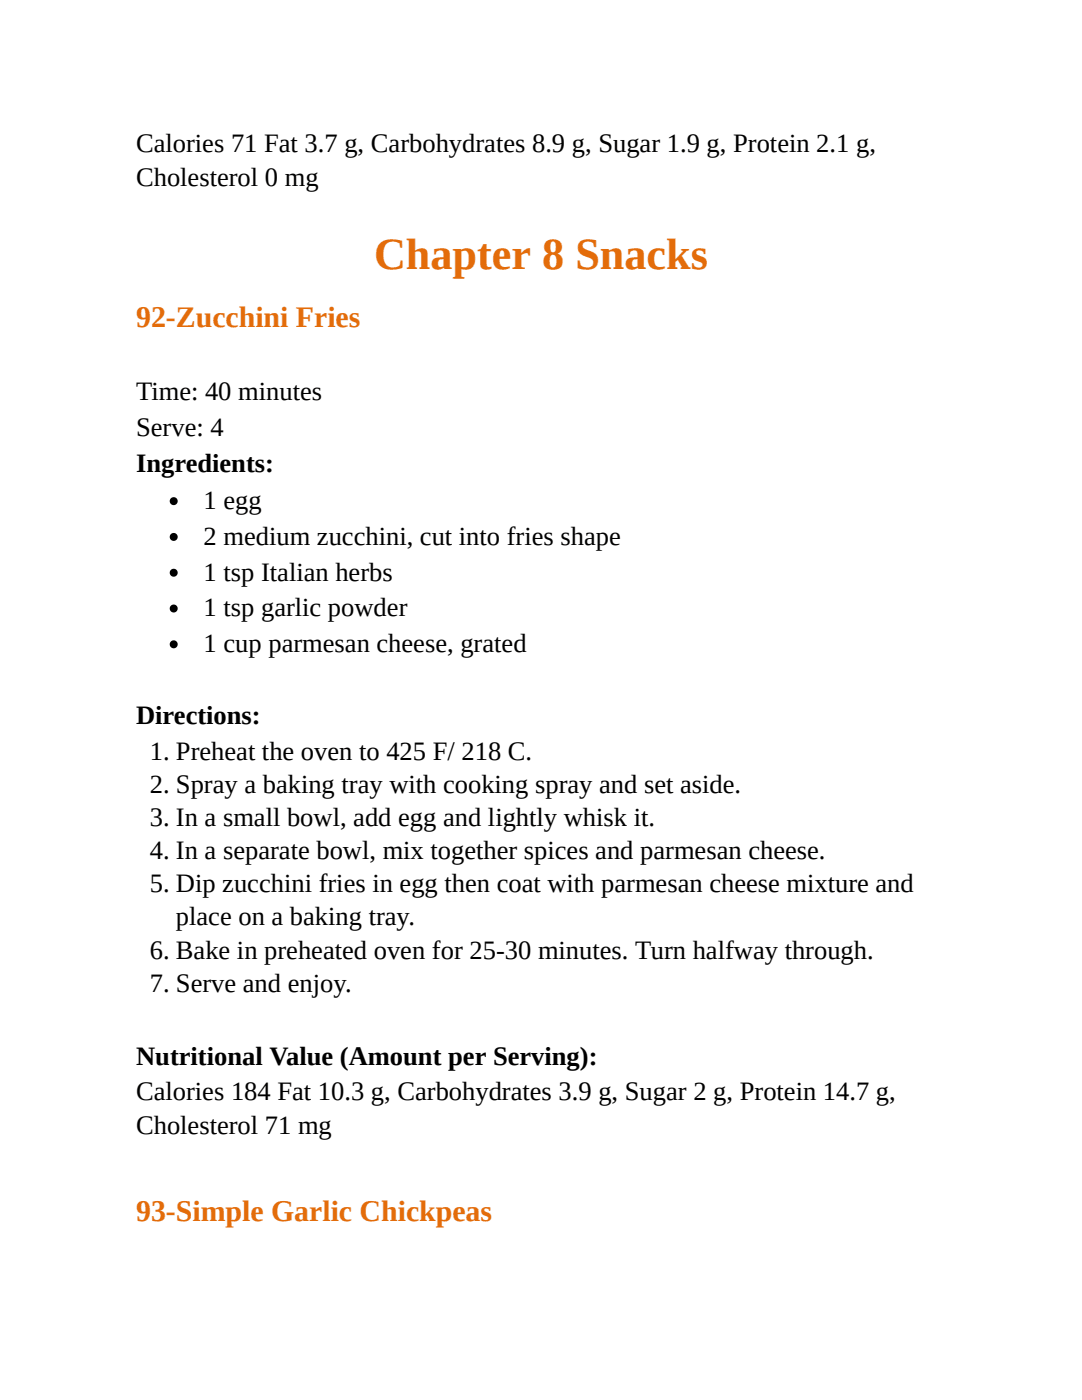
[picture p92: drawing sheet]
<svg xmlns="http://www.w3.org/2000/svg" width="216mm" height="279mm" viewBox="0 0 216 279" stroke-linecap="round" stroke-linejoin="round" font-family="sans-serif">
<defs><g id="words">
<text font-size="8.8" fill="#e36c0a" x="74.6" y="53.7">Chapter 8 Snacks</text>
<g font-size="6" fill="#e36c0a">
<text x="27.2" y="65.4">92-Zucchini Fries</text>
<text x="27.2" y="243.7">93-Simple Garlic Chickpeas</text>
</g>
<g font-size="5.3">
<text x="27.2" y="30.4">Calories 71 Fat 3.7 g, Carbohydrates 8.9 g, Sugar 1.9 g, Protein 2.1 g,</text>
<text x="27.2" y="37">Cholesterol 0 mg</text>
<text x="27.2" y="79.9">Time: 40 minutes</text>
<text x="27.2" y="87">Serve: 4</text>
<text x="27.2" y="94.2">Ingredients:</text>
<text x="40.6" y="101.6">1 egg</text>
<text x="40.6" y="108.7">2 medium zucchini, cut into fries shape</text>
<text x="40.6" y="115.9">1 tsp Italian herbs</text>
<text x="40.6" y="123">1 tsp garlic powder</text>
<text x="40.6" y="130.2">1 cup parmesan cheese, grated</text>
<text x="27.2" y="144.5">Directions:</text>
<text x="29.9" y="151.6">1. Preheat the oven to 425 F/ 218 C.</text>
<text x="29.9" y="158.2">2. Spray a baking tray with cooking spray and set aside.</text>
<text x="29.9" y="164.8">3. In a small bowl, add egg and lightly whisk it.</text>
<text x="29.9" y="171.5">4. In a separate bowl, mix together spices and parmesan cheese.</text>
<text x="29.9" y="178.1">5. Dip zucchini fries in egg then coat with parmesan cheese mixture and</text>
<text x="35.1" y="184.7">place on a baking tray.</text>
<text x="29.9" y="191.3">6. Bake in preheated oven for 25-30 minutes. Turn halfway through.</text>
<text x="29.9" y="197.9">7. Serve and enjoy.</text>
<text x="27.2" y="212.5">Nutritional Value (Amount per Serving):</text>
<text x="27.2" y="219.6">Calories 184 Fat 10.3 g, Carbohydrates 3.9 g, Sugar 2 g, Protein 14.7 g,</text>
<text x="27.2" y="226.2">Cholesterol 71 mg</text>
</g>
</g></defs>
<g fill="#000">
<circle cx="34.7" cy="100" r=".79"/>
<circle cx="34.7" cy="114.3" r=".79"/>
<circle cx="34.7" cy="107.2" r=".79"/>
<circle cx="34.7" cy="128.6" r=".79"/>
<circle cx="34.7" cy="121.4" r=".79"/>
</g>
<use href="#words"/>
</svg>
